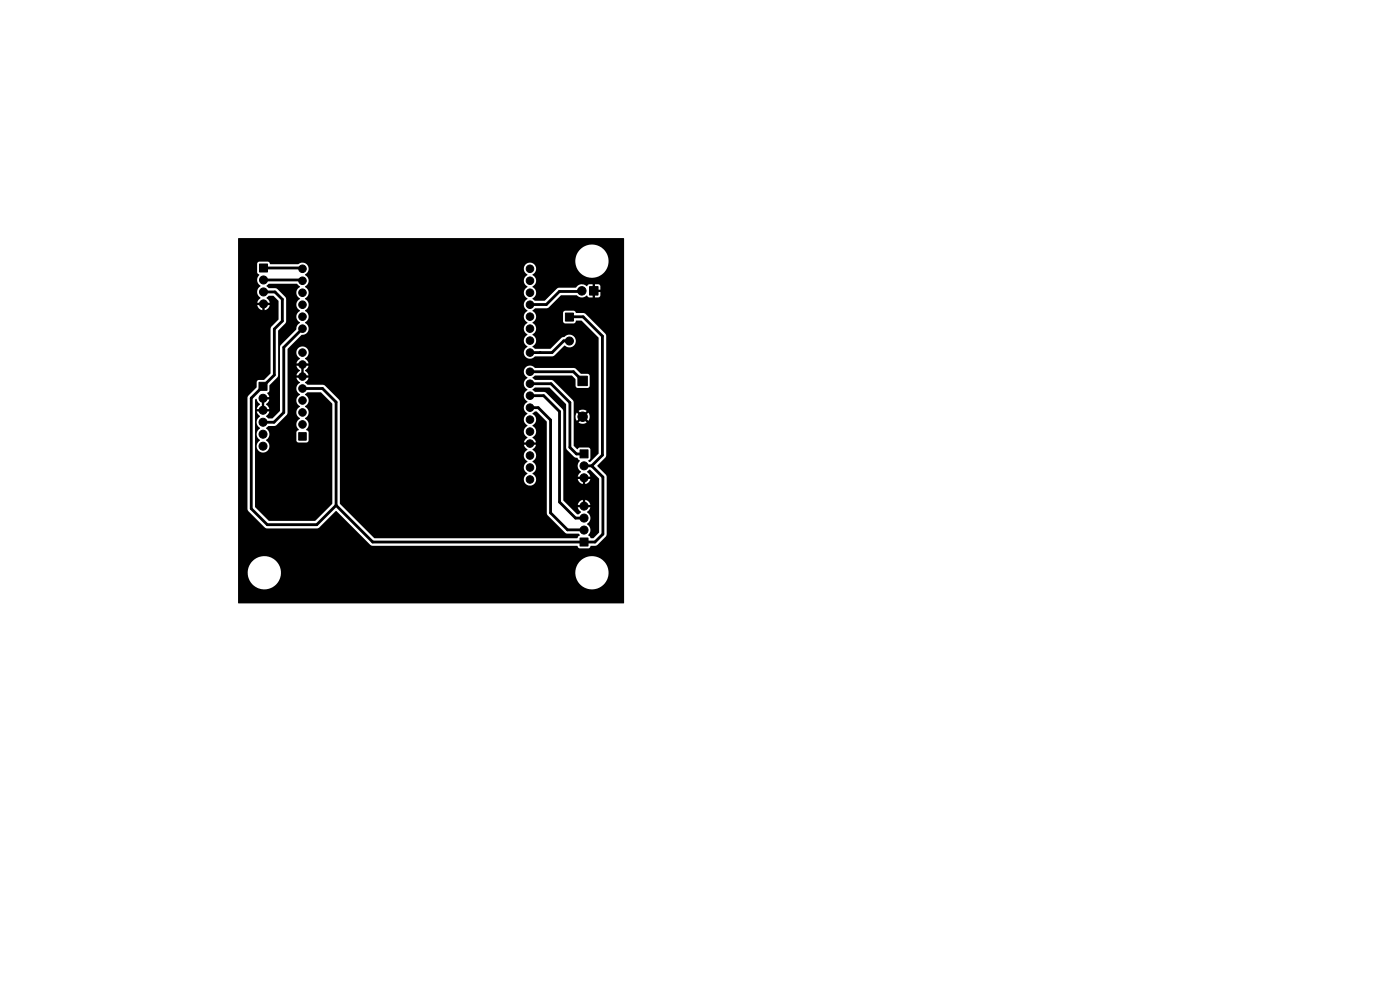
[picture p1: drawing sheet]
<svg xmlns="http://www.w3.org/2000/svg" width="297mm" height="210mm" viewBox="0 0 297 210" stroke-linecap="round" stroke-linejoin="round" font-family="sans-serif">
<g fill="#000" stroke="#000" stroke-width=".21">
<path d="M55 56h1.7v1.7h-1.7zM119.9 66.4h1.7v1.7h-1.7zM122.6 79.8h2v2h-2zM125.1 60.8h1.8v1.8h-1.8zM54.9 81.1h1.8v1.7h-1.8zM63.4 91.8h1.6v1.6h-1.6zM123.1 95.4h1.6v1.7h-1.6zM123.1 114.1h1.6v1.7h-1.6z"/>
<circle cx="55.9" cy="59.4" r=".85"/>
<circle cx="64.2" cy="57" r=".8"/>
<circle cx="64.2" cy="59.6" r=".8"/>
<circle cx="112.4" cy="59.6" r=".8"/>
<circle cx="112.4" cy="57" r=".8"/>
<circle cx="55.9" cy="61.9" r=".85"/>
<circle cx="55.9" cy="64.5" r=".85"/>
<circle cx="64.2" cy="77.3" r=".8"/>
<circle cx="64.2" cy="74.8" r=".8"/>
<circle cx="64.2" cy="69.7" r=".8"/>
<circle cx="64.2" cy="64.6" r=".8"/>
<circle cx="64.2" cy="67.2" r=".8"/>
<circle cx="64.2" cy="62.1" r=".8"/>
<circle cx="64.2" cy="79.9" r=".8"/>
<circle cx="112.4" cy="72.3" r=".8"/>
<circle cx="112.4" cy="74.8" r=".8"/>
<circle cx="112.4" cy="62.1" r=".8"/>
<circle cx="112.4" cy="67.2" r=".8"/>
<circle cx="112.4" cy="69.7" r=".8"/>
<circle cx="112.4" cy="64.6" r=".8"/>
<circle cx="112.4" cy="78.9" r=".8"/>
<circle cx="120.8" cy="72.3" r=".85"/>
<circle cx="123.4" cy="61.7" r=".9"/>
<circle cx="55.8" cy="94.6" r=".85"/>
<circle cx="55.8" cy="89.6" r=".85"/>
<circle cx="55.8" cy="87" r=".85"/>
<circle cx="55.8" cy="84.5" r=".85"/>
<circle cx="55.8" cy="92.1" r=".85"/>
<circle cx="64.2" cy="87.5" r=".8"/>
<circle cx="64.2" cy="85" r=".8"/>
<circle cx="64.2" cy="82.4" r=".8"/>
<circle cx="64.2" cy="90" r=".8"/>
<circle cx="112.4" cy="96.6" r=".8"/>
<circle cx="112.4" cy="89" r=".8"/>
<circle cx="112.4" cy="86.5" r=".8"/>
<circle cx="112.4" cy="91.6" r=".8"/>
<circle cx="112.4" cy="83.9" r=".8"/>
<circle cx="112.4" cy="99.2" r=".8"/>
<circle cx="112.4" cy="81.4" r=".8"/>
<circle cx="112.4" cy="94.1" r=".8"/>
<circle cx="123.6" cy="88.4" r="1"/>
<circle cx="123.9" cy="98.8" r=".85"/>
<circle cx="112.4" cy="101.7" r=".8"/>
<circle cx="123.9" cy="112.4" r=".85"/>
<circle cx="123.9" cy="109.9" r=".85"/>
<circle cx="123.9" cy="107.4" r=".85"/>
<circle cx="123.9" cy="101.4" r=".85"/>
</g>
<g fill="none" stroke="#000" stroke-width=".6">
<path d="M55.9 56.9h8.1l.2 .1M55.9 59.4h8.1l.2 .2M55.9 61.9h2.4l1.6 1.6v4.6l-1.7 1.7v9.8l-4.9 4.9v23.4l3.4 3.4h10.5l4.1-4.1M64.2 69.7h.1M64.2 62.1h.1M64.2 69.7l-4 4v13.8l-2.1 2.1h-2.3M112.4 78.9h9.3l1.9 1.9M114.6 74.8h.1M120.8 72.3h-1.2l-2.5 2.5h-4.7M120.8 67.3l2.9-.1 4.1 4.1v25.2l-2.3 2.3M123.5 61.8h-4.8l-2.8 2.8h-3.5M64.2 82.4h4.2l2.9 2.9v21.9"/>
<path d="M112.4 86.5h1.8l2.6 2.6v19.7l3.6 3.6h3.5M112.4 83.9h2.9l3.4 3.4v19.2l3.4 3.4h1.8M112.4 81.4h4.5l4 4v9.5l1.4 1.4h1.6M123.9 98.8h1.6M125.5 98.8l2.4 2.4v12.1l-1.7 1.7h-47.1l-7.8-7.8"/>
</g>
<path d="M50.5 50.6l81.8-.1 .1 .1v77.3l-81.8 .1-.1-6.7h2.1a3.5 3.5 0 0 0 3.5 3.7 3.5 3.5 0 0 0 3.5-3.7h62.5v.4a3.5 3.5 0 0 0 5.3 2.8 3.5 3.5 0 0 0 0-6 3.5 3.5 0 0 0-5.3 2.8h-62.5v-.3a3.5 3.5 0 0 0-3.7-3 3.5 3.5 0 0 0-3.3 3.3h-2.1v-36.9h2v23.6l.2 .4 3.8 3.7h10.8l.4-.2 3.6-3.5 7.3 7.2 .4 .2h43.4l.5 .5h1.9l.3-.1 .2-.4 1.3-.1 1.9-1.9 .2-.4v-12.3l-.2-.4-1.8-1.9 1.7-1.7 .2-.5v-25.4l-.2-.4-4.3-4.3-1.8-.1-.5-.5h-2l-.4 .5v1.8l.2 .3 .3 .1h1.9l.2-.1 .2-.5h1.2l3.6 3.7v24.5l-1.8 1.8-.4-.2 .4-.6 .1-1.8-.2-.3-.3-.2h-1.8l-.5 .4-.8-.8v-6.2h.4l.3 1 .7-.8 .4 .4-.7 .8a1.49 1.49 0 0 0 1.7-.1l-.8-.7 .4-.4 .8 .7a1.49 1.49 0 0 0-.1-1.7l-.7 .8-.4-.4 .7-.8a1.49 1.49 0 0 0-1.7 .1l.8 .7-.4 .4-.7-.8-.3 .8h-.4l-.1-3.3-4.2-4.2-.4-.2h-3.5l-.5-.5 .5-.4h7.8l.8 .8v1.3l.1 .4 .4 .1h2l.5-.4v-2.1l-.1-.4-.4-.1h-1.4l-1-1.1-.5-.1-8.2-.1a1.34 1.34 0 0 0-2.1 .1 1.34 1.34 0 0 0 .5 2 1.42 1.42 0 0 0-.8 1.3 1.42 1.42 0 0 0 .8 1.3 1.42 1.42 0 0 0-.8 1.2 1.42 1.42 0 0 0 .8 1.3 1.42 1.42 0 0 0-.8 1.3 1.42 1.42 0 0 0 .8 1.3 1.42 1.42 0 0 0-.8 1.2 1.42 1.42 0 0 0 .8 1.3 1.42 1.42 0 0 0-.8 1.3 1.42 1.42 0 0 0 .8 1.2l-.5 .4-.2 .6h.8v.5h-.8l.7 1.1a1.38 1.38 0 0 0-.8 1.3 1.38 1.38 0 0 0 .8 1.2 1.42 1.42 0 0 0-.8 1.3 1.42 1.42 0 0 0 .8 1.3 1.34 1.34 0 0 0-.5 2 1.34 1.34 0 0 0 2.1 0 1.34 1.34 0 0 0-.5-2.1 1.42 1.42 0 0 0 .7-1.2 1.42 1.42 0 0 0-.7-1.3 1.42 1.42 0 0 0 .7-1.3 1.42 1.42 0 0 0-.7-1.2l.4-.5 .3-.6h-.8v-.5h.8l-.2-.4-.4-.4a.23 .23 0 0 1-.1-.3 .23 .23 0 0 1 .3-.2 1.4 1.4 0 0 0-.3-2.2 1.42 1.42 0 0 0 .7-1.3 1.42 1.42 0 0 0-.7-1.3l.5-.4h.4l2.1 2.2v19.5l4 4.1 2.8 .1 .2 .4-.3 .2-.2 .3-43 .1-7.4-7.4v-21.7l-3.3-3.4-3.5-.1-.6-.4 .6-.6 .1-.5h-.8v-.5h.8l-.2-.6-.5-.4 .5-.4 .2-.6h-.8v-.5h.8l-.2-.6-.5-.4a1.34 1.34 0 0 0 .5-2.1 1.34 1.34 0 0 0-2.1 0 1.34 1.34 0 0 0 .5 2.1l-.4 .4-.3 .6h.8v.5h-.8l.3 .6 .4 .4-.4 .4-.3 .6h.8v.5l-.8 .1 .3 .5 .4 .5a1.42 1.42 0 0 0-.7 1.2 1.42 1.42 0 0 0 .7 1.3 1.42 1.42 0 0 0-.7 1.3 1.42 1.42 0 0 0 .7 1.2 1.42 1.42 0 0 0-.7 1.3 1.42 1.42 0 0 0 .7 1.3 1.44 1.44 0 0 0-.2 2.4l-.4 .2-.1 .3v1.8l.4 .4h1.8l.3-.3 .1-1.9-.6-.5a1.47 1.47 0 0 0-.2-2.4 1.42 1.42 0 0 0 .8-1.3 1.42 1.42 0 0 0-.8-1.3 1.42 1.42 0 0 0 .8-1.3 1.42 1.42 0 0 0-.8-1.2l.6-.5h2.8l2.4 2.5v21.1l-3.7 3.7h-9.7l-3-3v-22.7l.2-.2 .9 1.2-.6 .5-.1 .5h.9v.5h-.9l.1 .4 .6 .6a1.48 1.48 0 0 0 0 2.5 1.48 1.48 0 0 0 0 2.6 1.39 1.39 0 0 0-.5 2.1 1.39 1.39 0 0 0 2.2 0 1.39 1.39 0 0 0-.5-2.1 1.48 1.48 0 0 0 0-2.6l.5-.4h1.3l.4-.2 2.4-2.5v-13.6l3-3.1a1.35 1.35 0 0 0 1.4-1 1.35 1.35 0 0 0-.7-1.6 1.42 1.42 0 0 0 .8-1.2 1.42 1.42 0 0 0-.8-1.3 1.42 1.42 0 0 0 .8-1.3 1.42 1.42 0 0 0-.8-1.2 1.42 1.42 0 0 0 .8-1.3 1.42 1.42 0 0 0-.8-1.3 1.42 1.42 0 0 0 .8-1.3 1.42 1.42 0 0 0-.8-1.2l.2-.2a1.28 1.28 0 0 0 .6-1.2h45.6v.2a1.42 1.42 0 0 0 .8 1.1v.2a1.38 1.38 0 0 0-.8 1.2 1.38 1.38 0 0 0 .8 1.2 1.42 1.42 0 0 0-.8 1.3 1.42 1.42 0 0 0 .8 1.3 1.42 1.42 0 0 0-.8 1.2 1.42 1.42 0 0 0 .8 1.3 1.42 1.42 0 0 0-.8 1.3 1.42 1.42 0 0 0 .8 1.3 1.42 1.42 0 0 0-.8 1.2 1.42 1.42 0 0 0 .8 1.3 1.42 1.42 0 0 0-.8 1.3 1.42 1.42 0 0 0 .8 1.2 1.35 1.35 0 0 0-.5 2.1 1.35 1.35 0 0 0 2.1 0h3.8l2.5-2.3a1.37 1.37 0 0 0 2-.1 1.37 1.37 0 0 0-.2-2 1.37 1.37 0 0 0-1.9 .3l-.6 .2-2.4 2.3h-3.2l-.4-.3a.24 .24 0 0 1-.1-.3 .24 .24 0 0 1 .3-.2 1.4 1.4 0 0 0-.3-2.2 1.42 1.42 0 0 0 .7-1.3 1.42 1.42 0 0 0-.7-1.3 1.42 1.42 0 0 0 .7-1.2 1.42 1.42 0 0 0-.7-1.3l.5-.5 2.8-.1 2.7-2.7h3.3a1.57 1.57 0 0 0 2.2 .1l.5 .4h.7v-1h.5v1l.9-.1 .3-.4v-.6h-1.1v-.5h1.1v-.8l-.3-.3-.9-.1v1h-.5v-1h-.7l-.4 .4a1.62 1.62 0 0 0-2.5 .3l-3.8 .1-2.8 2.7h-2l-.5-.5a1.38 1.38 0 0 0 .7-1.3 1.38 1.38 0 0 0-.7-1.2 1.42 1.42 0 0 0 .7-1.3 1.42 1.42 0 0 0-.7-1.2 1.32 1.32 0 0 0 .2-2.3 1.32 1.32 0 0 0-2.1 .9h-45.6l-.1-.2a1.34 1.34 0 0 0-2.2-.7h-5.8l-.5-.5h-2l-.3 .4-.1 1.8 .5 .5a1.58 1.58 0 0 0 .3 2.5 1.48 1.48 0 0 0 0 2.5l-.6 .6-.1 .4h.9v.5h-.9a1.33 1.33 0 0 0 1.1 1.1v-.9h.4l.1 .9a1.34 1.34 0 0 0 1-1.1h-.9v-.5h.9l-.6-1.1 .4-.4 1 .1 1.1 1.1v3.8l-1.5 1.6-.2 .4v9.5l-1.4 1.4h-1.1l-.3 .1-.1 .3-.1 1.2-1.7 1.7-.2 .5h-2v-29.2l71.6 .1a3.5 3.5 0 0 0 5 3.3 3.5 3.5 0 0 0 .6-6.1 3.5 3.5 0 0 0-5.6 2.4v.3h-71.6zM56.6 60.6l.5-.4h5.9l.6 .6a1.42 1.42 0 0 0-.7 1.3 1.42 1.42 0 0 0 .7 1.3 1.42 1.42 0 0 0-.7 1.2 1.42 1.42 0 0 0 .7 1.3 1.42 1.42 0 0 0-.7 1.3 1.42 1.42 0 0 0 .7 1.3 1.48 1.48 0 0 0-.8 1.4l-3.4 3.6v13.6l-1.6 1.6h-.9l-.5-.4 .6-.6 .1-.4h-.9v-.5h.9l-.1-.5-.6-.5 .6-.6 .1-.5h-.9v-.5h.9l-.4-.8 .4-.5 .1-1.2 1.8-1.9v-9.6l1.7-1.9v-4.9l-.2-.4-1.7-1.7-.4-.2h-1.4zM63.9 77.8h.5v1.6h-.5zM55.5 84.9h.6v1.7h-.6zM113 82.6l.5-.4h3.1l3.5 3.5v9.3l.2 .4 1.5 1.5a1.33 1.33 0 0 1 1.2 .9 1.44 1.44 0 0 0 .3 2.3l-.6 .6-.1 .4h.9v.5h-.9a1.33 1.33 0 0 0 1 1.1v-.9h.5v.9a1.33 1.33 0 0 0 1.1-1.1h-.9v-.5h.9l-.1-.4-.6-.6 .6-.5 2 2v11.3l-1.2 1.3h-.6l-.2-.4-.3-.2a1.57 1.57 0 0 0-.3-2.4 1.48 1.48 0 0 0 0-2.6l.6-.5 .1-.5h-.9v-.5h.9a1.33 1.33 0 0 0-1.1-1.1v.9h-.5v-.9a1.33 1.33 0 0 0-1 1.1h.9v.5h-.9l.1 .5 .6 .5-.1 .1a.61 .61 0 0 1-.8 .4l-2.9-3v-19l-3.7-3.8-.4-.2h-1.9z" fill="#000"/>
</svg>
